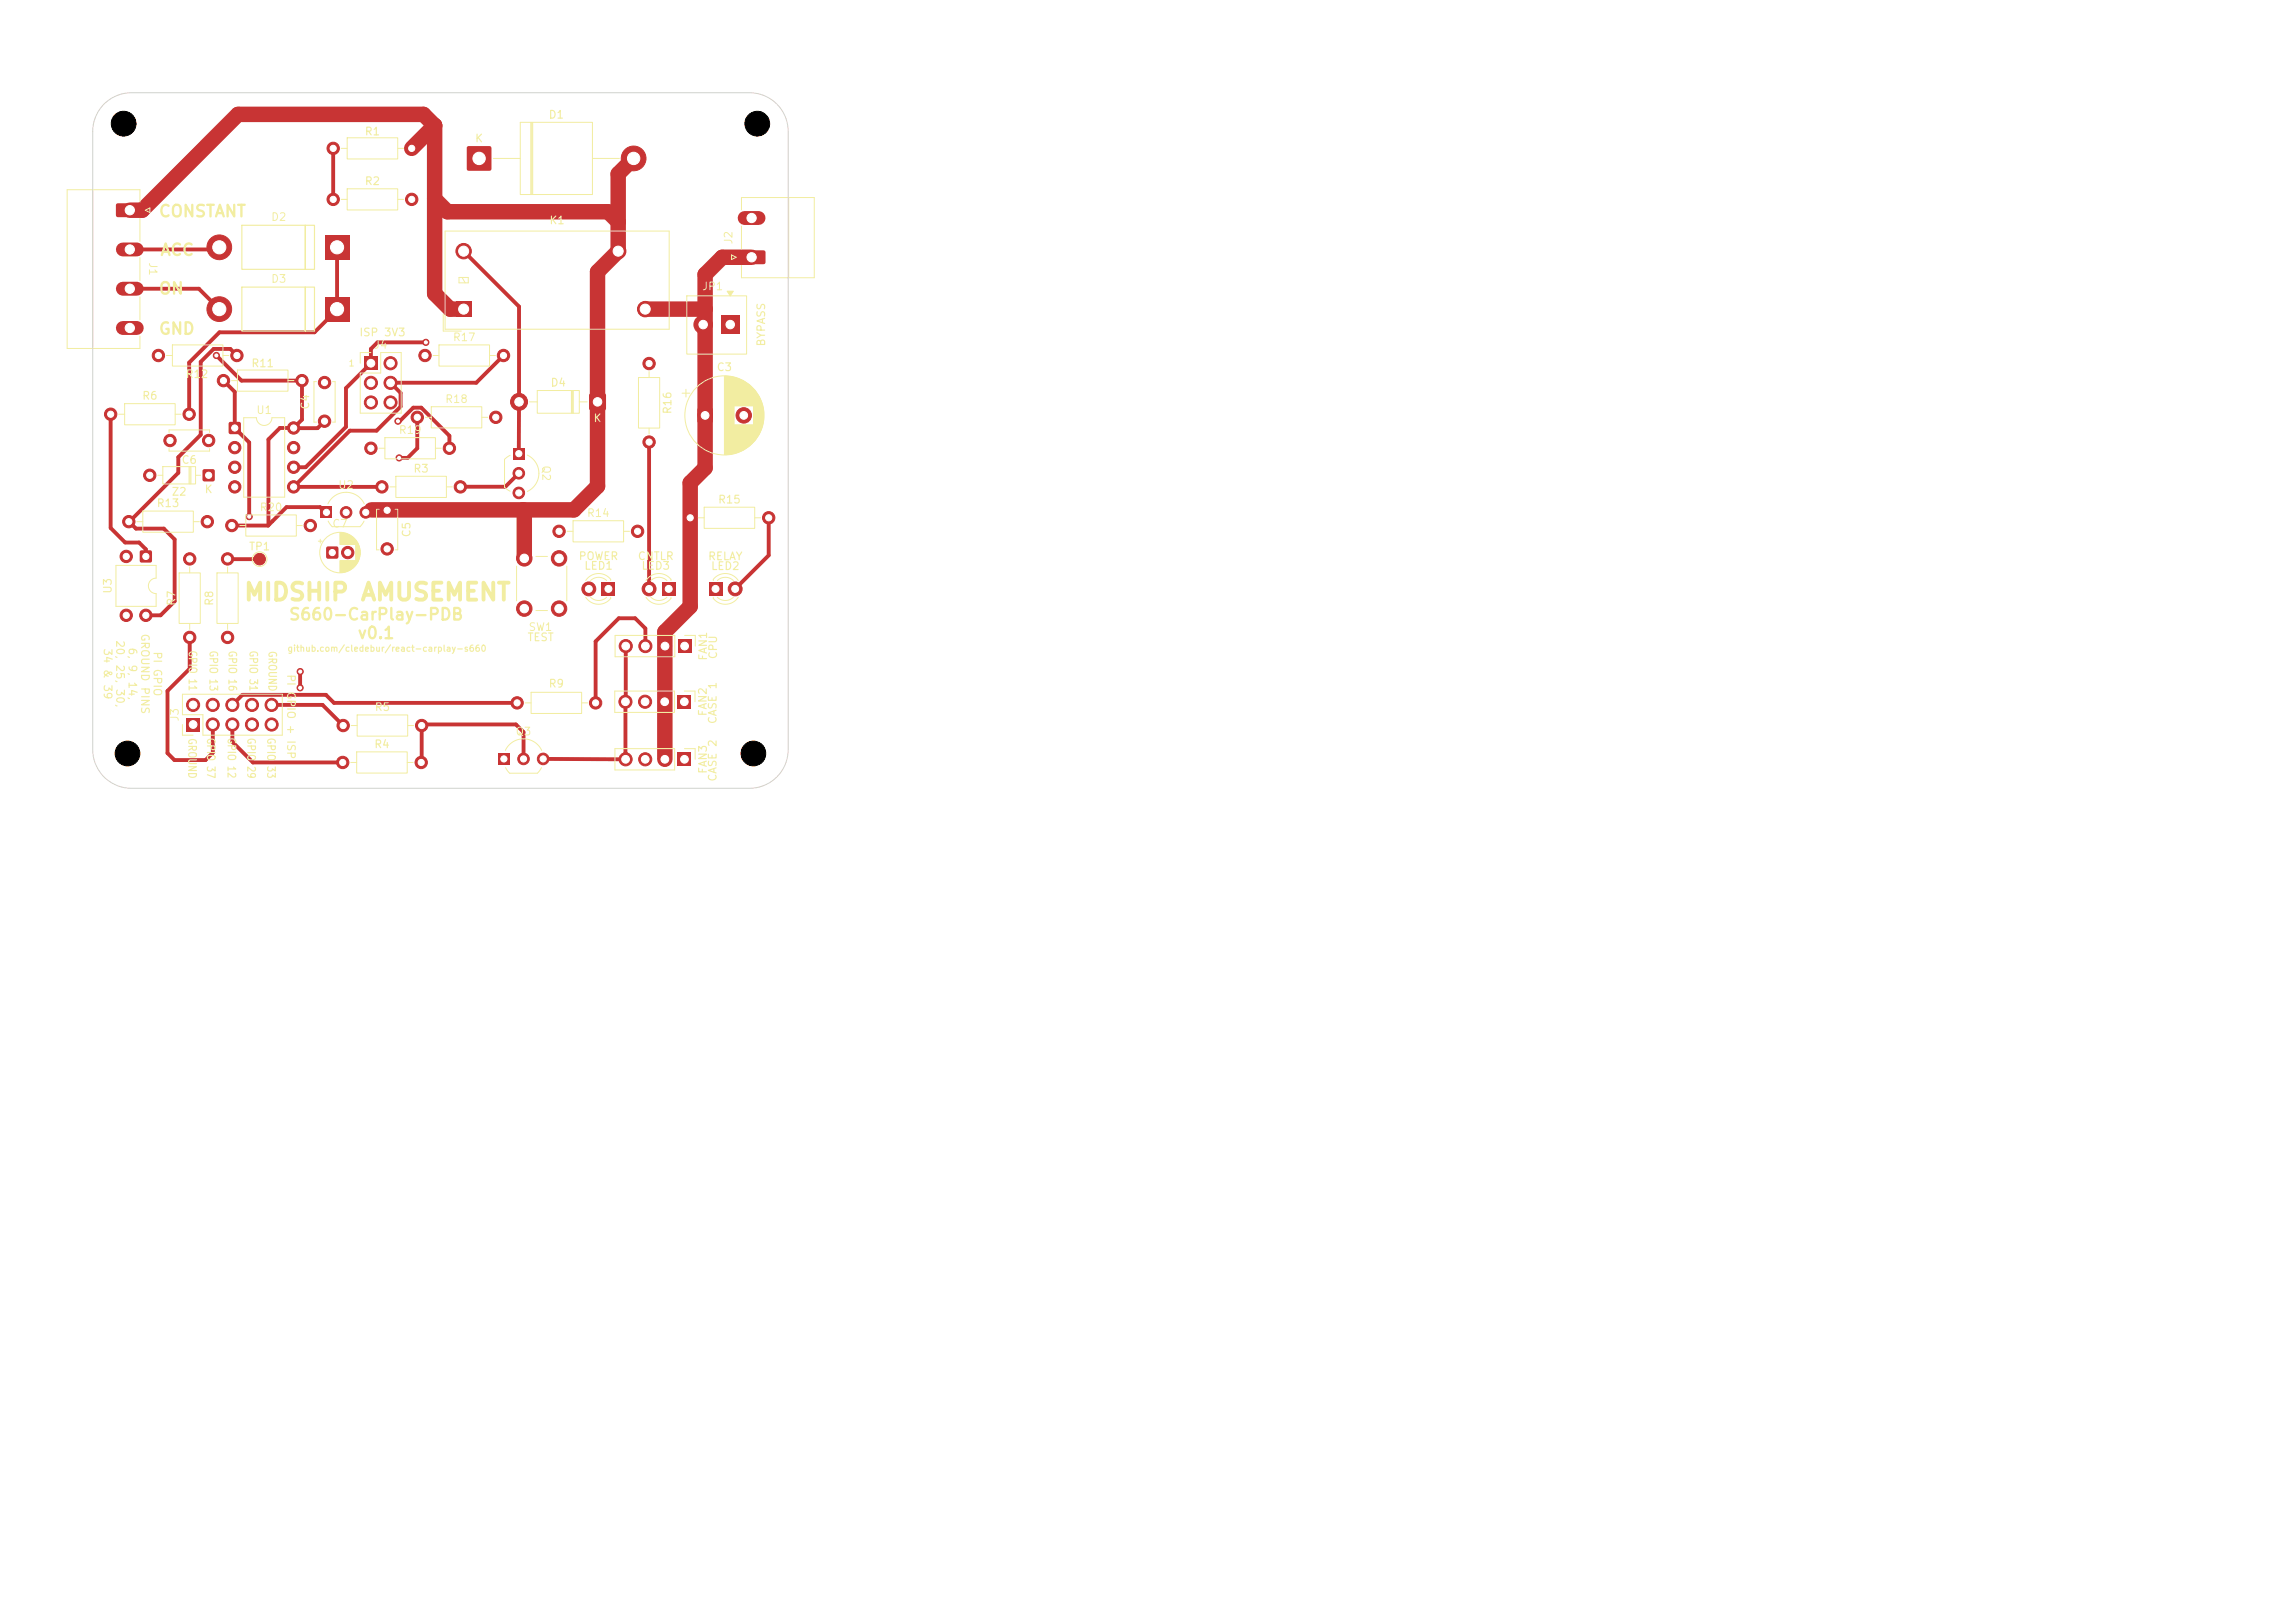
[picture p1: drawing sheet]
<svg xmlns="http://www.w3.org/2000/svg" width="297mm" height="210mm" viewBox="0 0 297 210" stroke-linecap="round" stroke-linejoin="round" font-family="sans-serif">
<defs><g id="words">
<text font-size="2.2" fill="#f2eda1" x="31.4" y="78.3">MIDSHIP AMUSEMENT</text>
<g font-size="1.5" fill="#f2eda1">
<text x="20.4" y="28.5">CONSTANT</text>
<text x="20.6" y="33.5">ACC</text>
<text x="20.4" y="38.5">ON</text>
<text x="20.4" y="43.7">GND</text>
<text x="37.3" y="80.6">S660-CarPlay-PDB</text>
<text x="46.2" y="83">v0.1</text>
</g>
<g font-size="1" fill="#f2eda1">
<text x="47.1" y="17.8">R1</text>
<text x="70.9" y="15.6">D1</text>
<text x="61.4" y="18.7">K</text>
<text x="35" y="28.8">D2</text>
<text x="47.1" y="24.2">R2</text>
<text x="71" y="29.3">K1</text>
<text x="19" y="33.9" transform="rotate(90 19 33.9)">J1</text>
<text x="95" y="31.7" transform="rotate(-90 95 31.7)">J2</text>
<text x="35" y="36.8">D3</text>
<text x="90.8" y="37.8">JP1</text>
<text x="32.4" y="47.8">R11</text>
<text x="46.4" y="43.8">ISP 3V3</text>
<text x="48.3" y="45.4">J4</text>
<text x="58.5" y="44.4">R17</text>
<text x="99.3" y="44.9" transform="rotate(-90 99.3 44.9)">BYPASS</text>
<text x="18.3" y="52">R6</text>
<text x="23.9" y="49.2">R12</text>
<text x="33.1" y="53.8">U1</text>
<text x="40.3" y="53.1" transform="rotate(-90 40.3 53.1)">C4</text>
<text x="57.5" y="52.4">R18</text>
<text x="71.2" y="50.3">D4</text>
<text x="87.1" y="53.7" transform="rotate(-90 87.1 53.7)">R16</text>
<text x="92.7" y="48.3">C3</text>
<text x="51.5" y="56.4">R19</text>
<text x="76.7" y="54.9">K</text>
<text x="20.2" y="65.9">R13</text>
<text x="22.1" y="64.4">Z2</text>
<text x="23.4" y="60.3">C6</text>
<text x="26.4" y="64.1">K</text>
<text x="43.7" y="63.5">U2</text>
<text x="53.4" y="61.4">R3</text>
<text x="69.9" y="60.1" transform="rotate(90 69.9 60.1)">Q2</text>
<text x="92.8" y="65.4">R15</text>
<text x="32.1" y="71.5">TP1</text>
<text x="33.5" y="66.4">R20</text>
<text x="42.9" y="68.5">C7</text>
<text x="53.4" y="69.6" transform="rotate(-90 53.4 69.6)">C5</text>
<text x="75.9" y="67.1">R14</text>
<text x="14.7" y="76.9" transform="rotate(-90 14.7 76.9)">U3</text>
<text x="74.8" y="72.7">POWER</text>
<text x="75.5" y="74">LED1</text>
<text x="82.5" y="72.7">CNTLR</text>
<text x="82.9" y="74">LED3</text>
<text x="91.6" y="72.7">RELAY</text>
<text x="91.9" y="74">LED2</text>
<text x="13.2" y="83.8" transform="rotate(90 13.2 83.8)">34 &amp; 39</text>
<text x="14.8" y="82.8" transform="rotate(90 14.8 82.8)">20, 25, 30,</text>
<text x="16.4" y="83.7" transform="rotate(90 16.4 83.7)">6, 9, 14,</text>
<text x="18" y="81.9" transform="rotate(90 18 81.9)">GROUND PINS</text>
<text x="22.9" y="78.5" transform="rotate(-90 22.9 78.5)">R7</text>
<text x="27.8" y="78.5" transform="rotate(-90 27.8 78.5)">R8</text>
<text x="68.2" y="83.2">TEST</text>
<text x="68.3" y="81.9">SW1</text>
<text x="19.6" y="84.2" transform="rotate(90 19.6 84.2)">PI GPIO</text>
<text x="24.2" y="84.1" transform="rotate(90 24.2 84.1)">GPIO 11</text>
<text x="26.9" y="84.1" transform="rotate(90 26.9 84.1)">GPIO 13</text>
<text x="29.3" y="84.1" transform="rotate(90 29.3 84.1)">GPIO 16</text>
<text x="32" y="84.1" transform="rotate(90 32 84.1)">GPIO 31</text>
<text x="34.5" y="84.2" transform="rotate(90 34.5 84.2)">GROUND</text>
<text x="36.9" y="87.2" transform="rotate(90 36.9 87.2)">PI GPIO + ISP</text>
<text x="70.9" y="89.2">R9</text>
<text x="91.7" y="85.6" transform="rotate(-90 91.7 85.6)">FAN1</text>
<text x="93" y="85.4" transform="rotate(-90 93 85.4)">CPU</text>
<text x="23.4" y="93.4" transform="rotate(-90 23.4 93.4)">J3</text>
<text x="24.1" y="95.4" transform="rotate(90 24.1 95.4)">GROUND</text>
<text x="26.5" y="95.4" transform="rotate(90 26.5 95.4)">GPIO</text>
<text x="29.2" y="95.4" transform="rotate(90 29.2 95.4)">GPIO 12</text>
<text x="31.8" y="95.4" transform="rotate(90 31.8 95.4)">GPIO 29</text>
<text x="34.3" y="95.4" transform="rotate(90 34.3 95.4)">GPIO</text>
<text x="48.4" y="92.2">R5</text>
<text x="66.6" y="95.4">Q3</text>
<text x="91.7" y="92.8" transform="rotate(-90 91.7 92.8)">FAN2</text>
<text x="93" y="93.8" transform="rotate(-90 93 93.8)">CASE 1</text>
<text x="26.5" y="99" transform="rotate(90 26.5 99)">37</text>
<text x="34.3" y="99" transform="rotate(90 34.3 99)">33</text>
<text x="48.4" y="97">R4</text>
<text x="91.7" y="100.2" transform="rotate(-90 91.7 100.2)">FAN3</text>
<text x="93" y="101.2" transform="rotate(-90 93 101.2)">CASE 2</text>
</g>
<g font-size=".8" fill="#f2eda1">
<text x="45" y="47.6">1</text>
<text x="37.1" y="84.5">github.com/cledebur/react-carplay-s660</text>
</g>
</g></defs>
<g fill="#c83434" stroke="#c83434" stroke-width=".13">
<circle cx="84" cy="47" r=".8"/>
<circle cx="84" cy="57.2" r=".8"/>
</g>
<path d="M29.7 54.7l.1-.1 1.3 .1 .1 .1-.1 1.3-.2 .1-1.2-.1-.1-.2z" fill="#c83434"/>
<g fill="#c83434" stroke="#c83434" stroke-width=".13">
<circle cx="30.4" cy="57.9" r=".8"/>
<circle cx="30.4" cy="60.5" r=".8"/>
<circle cx="30.4" cy="63" r=".8"/>
<circle cx="38" cy="63" r=".8"/>
<circle cx="38" cy="60.5" r=".8"/>
<circle cx="38" cy="57.9" r=".8"/>
<circle cx="38" cy="55.4" r=".8"/>
<circle cx="44.3" cy="98.7" r=".8"/>
<circle cx="54.5" cy="98.7" r=".8"/>
</g>
<path d="M87.7 97.4h1.7v1.7h-1.7z" fill="#c83434"/>
<g fill="#c83434" stroke="#c83434" stroke-width=".13">
<circle cx="86" cy="98.2" r=".85"/>
<circle cx="83.5" cy="98.2" r=".85"/>
<circle cx="81" cy="98.2" r=".85"/>
</g>
<path d="M47.1 46.2h1.7v1.7h-1.7z" fill="#c83434"/>
<g fill="#c83434" stroke="#c83434" stroke-width=".13">
<circle cx="50.5" cy="47" r=".85"/>
<circle cx="48" cy="49.5" r=".85"/>
<circle cx="50.5" cy="49.5" r=".85"/>
<circle cx="48" cy="52.1" r=".85"/>
<circle cx="50.5" cy="52.1" r=".85"/>
<circle cx="43.1" cy="25.8" r=".8"/>
<circle cx="53.3" cy="25.8" r=".8"/>
<circle cx="53.3" cy="19.2" r=".8"/>
<circle cx="43.1" cy="19.2" r=".8"/>
<circle cx="27" cy="57" r=".8"/>
<circle cx="22" cy="57" r=".8"/>
</g>
<path d="M87.7 82.8h1.7v1.7h-1.7z" fill="#c83434"/>
<g fill="#c83434" stroke="#c83434" stroke-width=".13">
<circle cx="86.1" cy="83.6" r=".85"/>
<circle cx="83.5" cy="83.6" r=".85"/>
<circle cx="81" cy="83.6" r=".85"/>
<circle cx="77.1" cy="90.9" r=".8"/>
<circle cx="66.9" cy="90.9" r=".8"/>
</g>
<path d="M15.1 26.4l.1-.1h3.2l.2 .3v1.3l-.2 .2h-3.2l-.2-.2z" fill="#c83434"/>
<path d="M15.9 32.3h1.8M15.9 37.4h1.8M15.9 42.4h1.8" fill="none" stroke="#c83434" stroke-width="1.8"/>
<g fill="#c83434" stroke="#c83434" stroke-width=".13">
<circle cx="80" cy="32.5" r="1"/>
<circle cx="83.5" cy="40" r="1"/>
</g>
<path d="M59 39h2v2h-2z" fill="#c83434"/>
<circle cx="60" cy="32.5" r="1" fill="#c83434" stroke="#c83434" stroke-width=".13"/>
<path d="M41.5 65.6h1.5v1.5h-1.5z" fill="#c83434"/>
<g fill="#c83434" stroke="#c83434" stroke-width=".13">
<circle cx="44.8" cy="66.3" r=".75"/>
<circle cx="47.3" cy="66.3" r=".75"/>
<circle cx="20.5" cy="46" r=".8"/>
<circle cx="30.7" cy="46" r=".8"/>
</g>
<path d="M64.5 97.5h1.5v1.5h-1.5z" fill="#c83434"/>
<g fill="#c83434" stroke="#c83434" stroke-width=".13">
<circle cx="67.8" cy="98.2" r=".75"/>
<circle cx="70.3" cy="98.2" r=".75"/>
<circle cx="89.3" cy="67" r=".8"/>
<circle cx="99.5" cy="67" r=".8"/>
<circle cx="72.4" cy="72.2" r="1"/>
<circle cx="72.4" cy="78.7" r="1"/>
<circle cx="67.8" cy="72.2" r="1"/>
<circle cx="67.8" cy="78.7" r="1"/>
</g>
<path d="M85.6 75.3h1.8v1.8h-1.8z" fill="#c83434"/>
<circle cx="84" cy="76.2" r=".9" fill="#c83434" stroke="#c83434" stroke-width=".13"/>
<path d="M76.3 51l.2-.1h1.7l.2 .1v.2v1.7v.1l-.2 .1h-1.7l-.2-.1-.1-.1v-1.7z" fill="#c83434"/>
<circle cx="67.2" cy="52" r="1.1" fill="#c83434" stroke="#c83434" stroke-width=".13"/>
<path d="M87.7 90h1.7v1.7h-1.7z" fill="#c83434"/>
<g fill="#c83434" stroke="#c83434" stroke-width=".13">
<circle cx="86" cy="90.8" r=".85"/>
<circle cx="83.5" cy="90.8" r=".85"/>
<circle cx="80.9" cy="90.8" r=".85"/>
</g>
<path d="M66.4 58h1.5v1.5h-1.5z" fill="#c83434"/>
<g fill="#c83434" stroke="#c83434" stroke-width=".13">
<circle cx="67.1" cy="61.2" r=".75"/>
<circle cx="67.1" cy="63.8" r=".75"/>
</g>
<path d="M26.3 60.8l.1-.1 1.3 .1 .1 .2-.1 1.2-.1 .1-1.3-.1-.1-.1z" fill="#c83434"/>
<circle cx="19.4" cy="61.5" r=".8" fill="#c83434" stroke="#c83434" stroke-width=".13"/>
<path d="M77.8 75.3h1.8v1.8h-1.8z" fill="#c83434"/>
<circle cx="76.2" cy="76.2" r=".9" fill="#c83434" stroke="#c83434" stroke-width=".13"/>
<path d="M18.1 71.3l.2-.1 1.3 .1 .1 .2-.1 1.2-.2 .1-1.3-.1v-.1z" fill="#c83434"/>
<g fill="#c83434" stroke="#c83434" stroke-width=".13">
<circle cx="16.3" cy="72" r=".8"/>
<circle cx="16.3" cy="79.6" r=".8"/>
<circle cx="18.9" cy="79.6" r=".8"/>
<circle cx="33.6" cy="72.3" r=".75"/>
<circle cx="24.5" cy="53.6" r=".8"/>
<circle cx="14.3" cy="53.6" r=".8"/>
<circle cx="39.1" cy="49.2" r=".8"/>
<circle cx="28.9" cy="49.2" r=".8"/>
<circle cx="55" cy="46" r=".8"/>
<circle cx="65.2" cy="46" r=".8"/>
</g>
<path d="M91.7 75.3h1.8v1.8h-1.8z" fill="#c83434"/>
<circle cx="95.1" cy="76.2" r=".9" fill="#c83434" stroke="#c83434" stroke-width=".13"/>
<path d="M93.3 40.8h2.4v2.4h-2.4z" fill="#c83434"/>
<g fill="#c83434" stroke="#c83434" stroke-width=".13">
<circle cx="91" cy="42" r="1.2"/>
<circle cx="30" cy="68" r=".8"/>
<circle cx="40.2" cy="68" r=".8"/>
<circle cx="54.6" cy="93.9" r=".8"/>
<circle cx="44.4" cy="93.9" r=".8"/>
<circle cx="24.5" cy="82.5" r=".8"/>
<circle cx="24.5" cy="72.3" r=".8"/>
<circle cx="48" cy="58" r=".8"/>
<circle cx="58.2" cy="58" r=".8"/>
</g>
<path d="M90.3 52.8h.2h1.5h.2l.1 .2v1.5l-.1 .2-.2 .1h-1.5l-.2-.1-.1-.2v-1.5z" fill="#c83434"/>
<g fill="#c83434" stroke="#c83434" stroke-width=".13">
<circle cx="96.2" cy="53.7" r="1"/>
<circle cx="54" cy="54" r=".8"/>
<circle cx="64.2" cy="54" r=".8"/>
</g>
<path d="M42 30.4h3.2v3.2h-3.2z" fill="#c83434"/>
<circle cx="28.4" cy="32" r="1.6" fill="#c83434" stroke="#c83434" stroke-width=".13"/>
<path d="M95.5 32.5l.2-.1h3.2l.2 .2-.1 1.4-.2 .2h-3.2l-.1-.3z" fill="#c83434"/>
<path d="M96.4 28.2h1.8" fill="none" stroke="#c83434" stroke-width="1.8"/>
<g fill="#c83434" stroke="#c83434" stroke-width=".13">
<circle cx="29.4" cy="82.5" r=".8"/>
<circle cx="29.4" cy="72.3" r=".8"/>
</g>
<path d="M42.3 70.8l.1-.1 1.3 .1 .1 .2-.1 1.2-.1 .1-1.3-.1-.1-.1z" fill="#c83434"/>
<g fill="#c83434" stroke="#c83434" stroke-width=".13">
<circle cx="45" cy="71.5" r=".8"/>
<circle cx="72.3" cy="68.7" r=".8"/>
<circle cx="82.5" cy="68.7" r=".8"/>
<circle cx="42" cy="54.5" r=".8"/>
<circle cx="42" cy="49.5" r=".8"/>
<circle cx="49.4" cy="63" r=".8"/>
<circle cx="59.6" cy="63" r=".8"/>
</g>
<path d="M24.1 92.9h1.7v1.7h-1.7z" fill="#c83434"/>
<g fill="#c83434" stroke="#c83434" stroke-width=".13">
<circle cx="25" cy="91.2" r=".85"/>
<circle cx="27.5" cy="93.7" r=".85"/>
<circle cx="27.5" cy="91.2" r=".85"/>
<circle cx="30.1" cy="93.7" r=".85"/>
<circle cx="30.1" cy="91.2" r=".85"/>
<circle cx="32.6" cy="93.7" r=".85"/>
<circle cx="32.6" cy="91.2" r=".85"/>
<circle cx="35.1" cy="93.7" r=".85"/>
<circle cx="35.1" cy="91.2" r=".85"/>
</g>
<path d="M60.5 19l.1-.1h2.8l.1 .1 .1 .2v2.7l-.1 .1-.1 .1h-2.8l-.1-.1-.1-.1v-2.7z" fill="#c83434"/>
<circle cx="82" cy="20.5" r="1.6" fill="#c83434" stroke="#c83434" stroke-width=".13"/>
<path d="M42 38.4h3.2v3.2h-3.2z" fill="#c83434"/>
<g fill="#c83434" stroke="#c83434" stroke-width=".13">
<circle cx="28.4" cy="40" r="1.6"/>
<circle cx="16.7" cy="67.5" r=".8"/>
<circle cx="26.8" cy="67.5" r=".8"/>
<circle cx="50.1" cy="66" r=".8"/>
<circle cx="50.1" cy="71" r=".8"/>
<circle cx="55.1" cy="44.3" r=".4"/>
<circle cx="32.3" cy="66.9" r=".4"/>
<circle cx="51.5" cy="54.5" r=".4"/>
<circle cx="28" cy="46" r=".4"/>
<circle cx="38.9" cy="86.9" r=".4"/>
<circle cx="38.8" cy="89" r=".4"/>
<circle cx="51.7" cy="59.3" r=".4"/>
</g>
<g fill="none" stroke="#c83434" stroke-width=".5">
<path d="M43.1 19.2v6.6M16.8 32.3h11.3M16.8 37.4h8.9l2.7 2.6M43.6 32v8M60 32.5l7.2 7.2-.1 19M14.3 53.6v14.7l1.9 1.9h1.8l.9 .9v.9M28 46l3.2 3.3h7.9v5l-1.1 1.1M28.9 49.3l1.5 1.4v4.7l1.8 1.9v9.6M30.7 46l-.9-.8h-2.2l-1.6 1.6v9.5l-2.9 2.9v2l-6.4 6.3M42 54.5l-.9 .9h-4.9l-1.5 1.5v11.1M43.2 40.5l-2.5 2.5h-12.3l-3.9 3.9v6.7M50.5 49.5l1.3 1.3v1.8l-3.1 3.1h-3.4l-7.3 7.3h11.4"/>
<path d="M51.5 54.5h.2l1.8-1.7h1l3.7 3.6v1.6M54 54v4l-1.3 1.3h-1M55.1 44.3h-6.3l-.8 .9v1.8l-3.2 3.2v5l-5.2 5.3h-1.6M65.2 46l-3.6 3.5h-11M84 57.2v19M16.7 67.5l.9 .9h3.6l1.4 1.4v8l-1.8 1.8h-1.9M29.5 72.4h4.1M42.1 66.3l-.7-.7h-4.3l-2.4 2.4h-4.7M48.1 66l-.9 .3M67.1 61.2l-1.7 1.8h-5.8M99.5 67v4.9l-4.4 4.3M24.5 82.5v4l-2.8 2.9v8.1l.9 .9h4l.9-1v-3.6"/>
<path d="M30.1 93.8v2.2l2.6 2.7h11.7M35.2 91.2h6.5l2.7 2.7M38.8 86.9v2.1M38.8 86.9h.1M54.6 93.9v4.7M54.7 93.7h12.1l.9 1v3.5M66.9 91h-23.7l-1-1.1h-10.8l-1.3 1.3M80.9 90.8l.1 7.5-10.7-.1M80.9 97.4h.1M81 83.6v7M83.5 83.6v-2.3l-1.3-1.3h-2.1l-3 3v8"/>
</g>
<path d="M56.2 16.2l-2.9 3M16.8 27.2h1.6l12.4-12.4h24l1.5 1.5v21.7l1.9 2h1.8M56.3 25.8l1.6 1.6h20.8l1.3 1.3M82 20.5l-2 2v10l-2.7 2.7v27.7l-3 3.1h-26.2M97.3 33.3h-3.8l-2.3 2.2v25.1l-1.9 1.9v16l-3.3 3.3v16.5M83.5 40h7.7M67.7 66l.1 .1v6.2" fill="none" stroke="#c83434" stroke-width="2"/>
<g fill="none" stroke="#f2eda1" stroke-width=".13">
<path d="M44.2 19.2h.7M44.9 17.8h6.6v2.8h-6.6zM51.5 19.2h.7M12 24.6v20.5M18.1 26.2v-1.6h-9.4v20.5h9.4v-1.6M18.1 28.3v2.9M18.1 33.3v3M18.1 38.4v3M18.8 27.2l.6-.3v.6zM44.2 25.8h.7M44.9 24.4h6.6v2.8h-6.6zM51.5 25.8h.7"/>
<path d="M57.6 29.9h29v12.7h-29zM59.4 35.9h1.2v.7h-1.2zM59.8 35.9l.4 .7M88.9 38.3h7.7v7.5h-7.7zM94.1 37.7h.8l-.4 .6zM15.4 53.6h.7M16.1 52.2h6.6v2.8h-6.6zM21.5 46h.8M21.9 56v-.4h5.2v.4M21.9 58v.4h5.2v-.4M22.3 44.6h6.6v2.8h-6.6zM22.7 53.6h.7"/>
<path d="M28.8 46h.8M30 49.3h.7M30.7 47.9h6.6v2.7h-6.6zM31.5 54.1l1.7-.1a1 1 0 0 0 1 1 1 1 0 0 0 1-1l1.6 .1v10.2h-5.3zM37.3 49.3h.7M48 45.6h-1.4v1.4M49.3 45.6h2.6v7.9h-5.3v-5.2h2.7zM56 46h.8M56.8 44.6h6.5v2.8h-6.5zM57.4 40.7v2.1h2.3M63.4 46h.7M66 58.9l-.7 .5v3.6l.7 .6"/>
<path d="M68.2 58.9a2.6 2.6 0 0 1 1.5 2.3 2.6 2.6 0 0 1-1.5 2.4M68.5 52h1M69.5 50.5h5.5v3h-5.5zM74 50.5v3M74.1 50.5v3M74.2 50.5v3M75 52h1M82.6 48.9h2.8v6.5h-2.8zM84 48.1v.8M84 55.4v.8M15 73.2h5.2v1.6a1 1 0 0 0-1 1 1 1 0 0 0 1 1v1.7h-5.2zM20.4 61.5h.7"/>
<path d="M21.1 60.4h4.2v2.2h-4.2zM24.5 60.4v2.2M24.6 60.4v2.2M24.7 60.4v2.2M25.3 61.5h.7M42.4 65.2a2.6 2.6 0 0 1 2.4-1.5 2.6 2.6 0 0 1 2.3 1.5M42.5 67.4l.5 .7 3.6 .1 .5-.8M66.9 73.3v4.5M69.4 79h1.4M69.4 72h1.4M73.3 73.3v4.5M75.8 75.1a1.99 1.99 0 0 1 3.2-.1v.1"/>
<path d="M76.4 75.1a1.5 1.5 0 0 1 2.1 0M76.4 77.3a1.5 1.5 0 0 0 2.1 0M79 77.3v.1a1.99 1.99 0 0 1-3.2-.1M83.6 75.1a1.99 1.99 0 0 1 3.2-.1v.1M84.2 75.1a1.5 1.5 0 0 1 2.1 0M84.2 77.3a1.5 1.5 0 0 0 2.1 0M86.8 77.3v.1a1.99 1.99 0 0 1-3.2-.1M90.4 67h.7M91.1 65.6h6.6v2.8h-6.6zM92.3 77.3v.1a1.99 1.99 0 0 0 3.2-.1M92.8 75.1a1.5 1.5 0 0 1 2.1 0M92.8 77.3a1.5 1.5 0 0 0 2.1 0"/>
<path d="M95.5 75.1a1.99 1.99 0 0 0-3.2-.1v.1M97.7 67h.7M45.4 98.7h.8M46.2 97.3h6.5v2.7h-6.5zM52.7 98.7h.8M65.4 97.1a2.6 2.6 0 0 1 2.3-1.5 2.6 2.6 0 0 1 2.4 1.5M65.4 99.3l.6 .8h3.5l.6-.8M68 91h.7M68.7 89.6h6.6v2.7h-6.6zM75.3 91h.7M79.6 89.4h7.7v2.8h-7.7zM79.6 96.9h7.7v2.7h-7.7z"/>
<path d="M79.6 82.2h7.7v2.8h-7.7zM88.6 89.4h1.3v1.4M88.6 96.9h1.4v1.4M88.6 82.2h1.4v1.4"/>
<circle cx="33.6" cy="72.3" r=".95"/>
</g>
<path d="M94.1 37.7h.8l-.4 .6z" fill="#f2eda1"/>
<g fill="none" stroke="#f2eda1" stroke-width=".13">
<path d="M67.3 15.8h9.4v9.4h-9.4zM68.7 15.8v9.4M68.8 15.8v9.4M68.9 15.8v9.4M63.8 20.5h3.5M76.7 20.5h3.5M94.7 33l.6 .3-.6 .3zM96 27.2v-1.6h9.4v10.3h-9.4v-1.6M96 29.3v2.9M102.1 25.6v10.3M41 49.4h-.4v5.2h.4M43 49.4h.4v5.2h-.4"/>
<path d="M49 58h.8M49.8 56.6h6.5v2.8h-6.5zM55 54h.8M55.8 52.6h6.5v2.8h-6.5zM56.3 58h.8M62.3 54h.8M88.3 50.9h1M88.8 50.4v1M93.7 48.7v10.1M93.8 48.7v10.1M93.9 48.7v10.1M94 48.7v10.1"/>
<path d="M94.1 48.7v10.1M94.2 48.7v10.1M94.3 48.7v10.1M94.4 48.7v10.1M94.5 48.7v10.1M94.6 48.7v10.1M94.7 48.8v9.9M94.8 48.8v9.9M94.9 48.8v9.9M95 48.8v9.9M95 48.8v3.7M95 55v3.7"/>
<path d="M95.1 48.8v3.7M95.1 55v3.7M95.1 48.9v3.6M95.1 55v3.6M95.2 48.9v3.6M95.2 55v3.6M95.3 48.9v3.6M95.3 55v3.6M95.4 48.9v3.6M95.4 55v3.6M95.4 49v3.5M95.4 55v3.5"/>
<path d="M95.5 49v3.5M95.5 55v3.5M95.6 49v3.5M95.6 55v3.5M95.7 49v3.5M95.7 55v3.5M95.7 49.1v3.4M95.7 55v3.4M95.8 49.1v3.4M95.8 55v3.4M95.9 49.1v3.4M95.9 55v3.4"/>
<path d="M95.9 49.2v3.3M95.9 55v3.3M96 49.2v3.3M96 55v3.3M96.1 49.2v3.3M96.1 55v3.3M96.2 49.3v3.2M96.2 55v3.2M96.3 49.3v3.2M96.3 55v3.2M96.3 49.4v3.1M96.3 55v3.1"/>
<path d="M96.4 49.4v3.1M96.4 55v3.1M96.5 49.5v3M96.5 55v3M96.6 49.5v3M96.6 55v3M96.6 49.6v2.9M96.6 55v2.9M96.7 49.6v2.9M96.7 55v2.9M96.8 49.7v2.8M96.8 55v2.8"/>
<path d="M96.9 49.7v2.8M96.9 55v2.8M96.9 49.8v2.7M96.9 55v2.7M97 49.8v2.7M97 55v2.7M97 49.9v2.6M97 55v2.6M97.1 49.9v2.6M97.1 55v2.6M97.1 50v2.5M97.1 55v2.5"/>
<path d="M97.2 50v2.5M97.2 55v2.5M97.3 50.1v2.4M97.3 55v2.4M97.4 50.1v2.4M97.4 55v2.4M97.4 50.2v2.3M97.4 55v2.3M97.5 50.3v2.2M97.5 55v2.2M97.5 50.3v6.9M97.5 50.4v6.7"/>
<path d="M97.6 50.4v6.7M97.7 50.5v6.5M97.8 50.6v6.3M97.8 50.7v6.1M97.9 50.8v6M97.9 50.8v5.9M97.9 50.9v5.7M98 50.9v5.7M98 51v5.5M98.1 51v5.5M98.1 51.1v5.3M98.1 51.2v5.1"/>
<path d="M98.2 51.2v5.1M98.2 51.3v4.9M98.3 51.4v4.7M98.3 51.5v4.5M98.4 51.6v4.3M98.4 51.7v4.1M98.5 51.8v3.9M98.5 51.9v3.7M98.5 52v3.5M98.6 52.1v3.3M98.6 52.2v3.1M98.7 52.4v2.7"/>
<path d="M98.7 52.5v2.5M98.7 52.7v2.1M98.8 52.9v1.7M98.8 53.2v1.1M17.7 67.5h.8M18.5 66.1h6.5v2.8h-6.5zM23.2 74.1h2.7v6.6h-2.7zM24.5 73.4v.7M25 67.5h.8M28.1 74.1h2.7v6.6h-2.7zM29.4 73.4v.7M31 68h.8"/>
<path d="M31.8 66.6h6.5v2.8h-6.5zM38.3 68h.8M41.2 70h.5M41.4 69.8v.5M44 68.9v1.6M44 72.5v1.6M44.1 68.9v1.6M44.1 72.5v1.6M44.2 68.9v1.6M44.2 72.5v1.6M44.3 68.9v1.6M44.3 72.5v1.6"/>
<path d="M44.4 68.9v1.6M44.4 72.5v1.6M44.4 69v1.5M44.4 72.5v1.5M44.5 69v1.5M44.5 72.5v1.5M44.6 69v1.5M44.6 72.5v1.5M44.7 69v1.5M44.7 72.5v1.5M44.8 69v1.5M44.8 72.5v1.5"/>
<path d="M44.8 69.1v1.4M44.8 72.5v1.4M44.9 69.1v1.4M44.9 72.5v1.4M45 69.1v1.4M45 72.5v1.4M45.1 69.2v1.3M45.1 72.5v1.3M45.2 69.2v1.3M45.2 72.5v1.3M45.3 69.3v1.2M45.3 72.5v1.2"/>
<path d="M45.4 69.3v1.2M45.4 72.5v1.2M45.4 69.4v1.1M45.4 72.5v1.1M45.5 69.4v1.1M45.5 72.5v1.1M45.6 69.4v1.1M45.6 72.5v1.1M45.6 69.5v1M45.6 72.5v1M45.7 69.5v1M45.7 72.5v1"/>
<path d="M45.7 69.6v.9M45.7 72.5v.9M45.8 69.6v.9M45.8 72.5v.9M45.8 69.7v.8M45.8 72.5v.8M45.9 69.7v.8M45.9 72.5v.8M45.9 69.8v.7M45.9 72.5v.7M46 69.8v.7M46 72.5v.7"/>
<path d="M46 69.9v3.2M46.1 69.9v3.2M46.1 70v3M46.2 70.1v2.8M46.2 70.2v2.6M46.3 70.2v2.6M46.3 70.3v2.4M46.4 70.4v2.2M46.4 70.5v2M46.4 70.6v1.8M46.5 70.7v1.6M46.5 70.8v1.4"/>
<path d="M46.6 71v1M46.6 71.2v.6M49.1 65.9h-.4v5.2h.4M50.5 63h.7M51.1 65.9h.4v5.2h-.4M51.2 61.6h6.6v2.8h-6.6zM57.8 63h.7M73.4 68.8h.8M74.2 67.4h6.5v2.7h-6.5zM80.7 68.8h.8M23.6 89.8h12.9v5.3h-10.2v-2.6h-2.7zM23.6 93.8v1.3h1.4"/>
<path d="M24.5 80.7v.7M29.4 80.7v.7M45.5 93.9h.7M46.2 92.5h6.6v2.8h-6.6zM52.8 93.9h.7"/>
<circle cx="93.7" cy="53.8" r="5.1"/>
<circle cx="44" cy="71.5" r="2.62"/>
</g>
<path d="M39.5 29.2v5.7M39.5 37.2v5.7" fill="none" stroke="#f2eda1" stroke-width=".2"/>
<path d="M31.3 29.2h9.4v5.7h-9.4zM31.3 37.2h9.4v5.7h-9.4z" fill="none" stroke="#f2eda1" stroke-width=".15"/>
<path d="M13.5 13.5a5 5 0 0 1 3.5-1.5h80a5 5 0 0 1 5 5v80a5 5 0 0 1-5 5h-80a5 5 0 0 1-5-5v-80a5 5 0 0 1 1.5-3.5z" fill="none" stroke="#d0d2cd" stroke-width=".13"/>
<g fill="#fff" stroke="#fff" stroke-width=".13">
<circle cx="55.1" cy="44.3" r=".2"/>
<circle cx="32.2" cy="66.9" r=".2"/>
<circle cx="51.5" cy="54.5" r=".2"/>
<circle cx="28" cy="46" r=".2"/>
<circle cx="38.8" cy="86.9" r=".2"/>
<circle cx="38.8" cy="89" r=".2"/>
<circle cx="51.6" cy="59.2" r=".2"/>
<circle cx="84" cy="47" r=".4"/>
<circle cx="84" cy="57.2" r=".4"/>
<circle cx="30.4" cy="55.4" r=".4"/>
<circle cx="30.4" cy="57.9" r=".4"/>
<circle cx="30.4" cy="60.5" r=".4"/>
<circle cx="30.4" cy="63" r=".4"/>
<circle cx="38" cy="63" r=".4"/>
<circle cx="38" cy="60.5" r=".4"/>
<circle cx="38" cy="57.9" r=".4"/>
<circle cx="38" cy="55.4" r=".4"/>
<circle cx="44.3" cy="98.7" r=".4"/>
<circle cx="54.5" cy="98.7" r=".4"/>
<circle cx="88.6" cy="98.3" r=".5"/>
<circle cx="86" cy="98.3" r=".5"/>
<circle cx="83.5" cy="98.3" r=".5"/>
<circle cx="81" cy="98.3" r=".5"/>
<circle cx="48" cy="47" r=".5"/>
<circle cx="50.5" cy="47" r=".5"/>
<circle cx="48" cy="49.5" r=".5"/>
<circle cx="50.5" cy="49.5" r=".5"/>
<circle cx="48" cy="52.1" r=".5"/>
<circle cx="50.5" cy="52.1" r=".5"/>
<circle cx="43.1" cy="25.8" r=".4"/>
<circle cx="53.3" cy="25.8" r=".4"/>
<circle cx="53.3" cy="19.2" r=".4"/>
<circle cx="43.1" cy="19.2" r=".4"/>
<circle cx="27" cy="57" r=".4"/>
<circle cx="22" cy="57" r=".4"/>
<circle cx="88.6" cy="83.6" r=".5"/>
<circle cx="86.1" cy="83.6" r=".5"/>
<circle cx="83.5" cy="83.6" r=".5"/>
<circle cx="81" cy="83.6" r=".5"/>
<circle cx="77.1" cy="91" r=".4"/>
<circle cx="66.9" cy="91" r=".4"/>
<circle cx="16.8" cy="27.2" r=".6"/>
<circle cx="16.8" cy="32.3" r=".6"/>
<circle cx="16.8" cy="37.4" r=".6"/>
<circle cx="16.8" cy="42.4" r=".6"/>
<circle cx="80" cy="32.5" r=".65"/>
<circle cx="83.5" cy="40" r=".65"/>
<circle cx="60" cy="40" r=".65"/>
<circle cx="60" cy="32.5" r=".65"/>
<circle cx="42.3" cy="66.3" r=".4"/>
<circle cx="44.8" cy="66.3" r=".4"/>
<circle cx="47.3" cy="66.3" r=".4"/>
<circle cx="20.5" cy="46" r=".4"/>
<circle cx="30.7" cy="46" r=".4"/>
<circle cx="65.2" cy="98.2" r=".4"/>
<circle cx="67.7" cy="98.2" r=".4"/>
<circle cx="70.3" cy="98.2" r=".4"/>
<circle cx="89.3" cy="67" r=".4"/>
<circle cx="99.5" cy="67" r=".4"/>
<circle cx="72.3" cy="72.2" r=".55"/>
<circle cx="72.3" cy="78.8" r=".55"/>
<circle cx="67.9" cy="72.2" r=".55"/>
<circle cx="67.9" cy="78.8" r=".55"/>
<circle cx="86.5" cy="76.2" r=".45"/>
<circle cx="84" cy="76.2" r=".45"/>
<circle cx="77.3" cy="52" r=".55"/>
<circle cx="67.2" cy="52" r=".55"/>
<circle cx="88.6" cy="90.8" r=".5"/>
<circle cx="86" cy="90.8" r=".5"/>
<circle cx="83.5" cy="90.8" r=".5"/>
<circle cx="80.9" cy="90.8" r=".5"/>
<circle cx="67.1" cy="58.7" r=".4"/>
<circle cx="67.1" cy="61.2" r=".4"/>
<circle cx="67.1" cy="63.8" r=".4"/>
<circle cx="27" cy="61.5" r=".4"/>
<circle cx="19.4" cy="61.5" r=".4"/>
<circle cx="78.7" cy="76.2" r=".45"/>
<circle cx="76.2" cy="76.2" r=".45"/>
<circle cx="18.9" cy="72" r=".4"/>
<circle cx="16.3" cy="72" r=".4"/>
<circle cx="16.3" cy="79.6" r=".4"/>
<circle cx="18.9" cy="79.6" r=".4"/>
<circle cx="24.5" cy="53.6" r=".4"/>
<circle cx="14.3" cy="53.6" r=".4"/>
<circle cx="39.1" cy="49.3" r=".4"/>
<circle cx="28.9" cy="49.3" r=".4"/>
<circle cx="55" cy="46" r=".4"/>
<circle cx="65.2" cy="46" r=".4"/>
<circle cx="92.6" cy="76.2" r=".45"/>
<circle cx="95.1" cy="76.2" r=".45"/>
<circle cx="94.5" cy="42" r=".55"/>
<circle cx="91" cy="42" r=".55"/>
<circle cx="30" cy="68" r=".4"/>
<circle cx="40.2" cy="68" r=".4"/>
<circle cx="54.6" cy="93.9" r=".4"/>
<circle cx="44.4" cy="93.9" r=".4"/>
<circle cx="24.5" cy="82.5" r=".4"/>
<circle cx="24.5" cy="72.3" r=".4"/>
<circle cx="48" cy="58" r=".4"/>
<circle cx="58.2" cy="58" r=".4"/>
<circle cx="91.2" cy="53.8" r=".5"/>
<circle cx="96.3" cy="53.8" r=".5"/>
<circle cx="54" cy="54" r=".4"/>
<circle cx="64.2" cy="54" r=".4"/>
<circle cx="43.6" cy="32" r=".85"/>
<circle cx="28.4" cy="32" r=".85"/>
<circle cx="97.3" cy="33.3" r=".6"/>
<circle cx="97.3" cy="28.2" r=".6"/>
<circle cx="29.4" cy="82.5" r=".4"/>
<circle cx="29.4" cy="72.3" r=".4"/>
<circle cx="43" cy="71.5" r=".4"/>
<circle cx="45" cy="71.5" r=".4"/>
<circle cx="72.4" cy="68.7" r=".4"/>
<circle cx="82.5" cy="68.7" r=".4"/>
<circle cx="42" cy="54.5" r=".4"/>
<circle cx="42" cy="49.5" r=".4"/>
<circle cx="49.4" cy="63" r=".4"/>
<circle cx="59.6" cy="63" r=".4"/>
<circle cx="25" cy="93.8" r=".5"/>
<circle cx="25" cy="91.2" r=".5"/>
<circle cx="27.5" cy="93.8" r=".5"/>
<circle cx="27.5" cy="91.2" r=".5"/>
<circle cx="30.1" cy="93.8" r=".5"/>
<circle cx="30.1" cy="91.2" r=".5"/>
<circle cx="32.6" cy="93.8" r=".5"/>
<circle cx="32.6" cy="91.2" r=".5"/>
<circle cx="35.1" cy="93.8" r=".5"/>
<circle cx="35.1" cy="91.2" r=".5"/>
<circle cx="62" cy="20.5" r=".8"/>
<circle cx="82" cy="20.5" r=".8"/>
<circle cx="43.6" cy="40" r=".85"/>
<circle cx="28.4" cy="40" r=".85"/>
<circle cx="16.7" cy="67.5" r=".4"/>
<circle cx="26.8" cy="67.5" r=".4"/>
<circle cx="50.1" cy="66" r=".4"/>
<circle cx="50.1" cy="71" r=".4"/>
</g>
<g fill="#000" stroke="#000" stroke-width=".13">
<circle cx="16" cy="16" r="1.6"/>
<circle cx="98" cy="16" r="1.6"/>
<circle cx="16.5" cy="97.5" r="1.6"/>
<circle cx="97.5" cy="97.5" r="1.6"/>
</g>
<use href="#words"/>
</svg>
